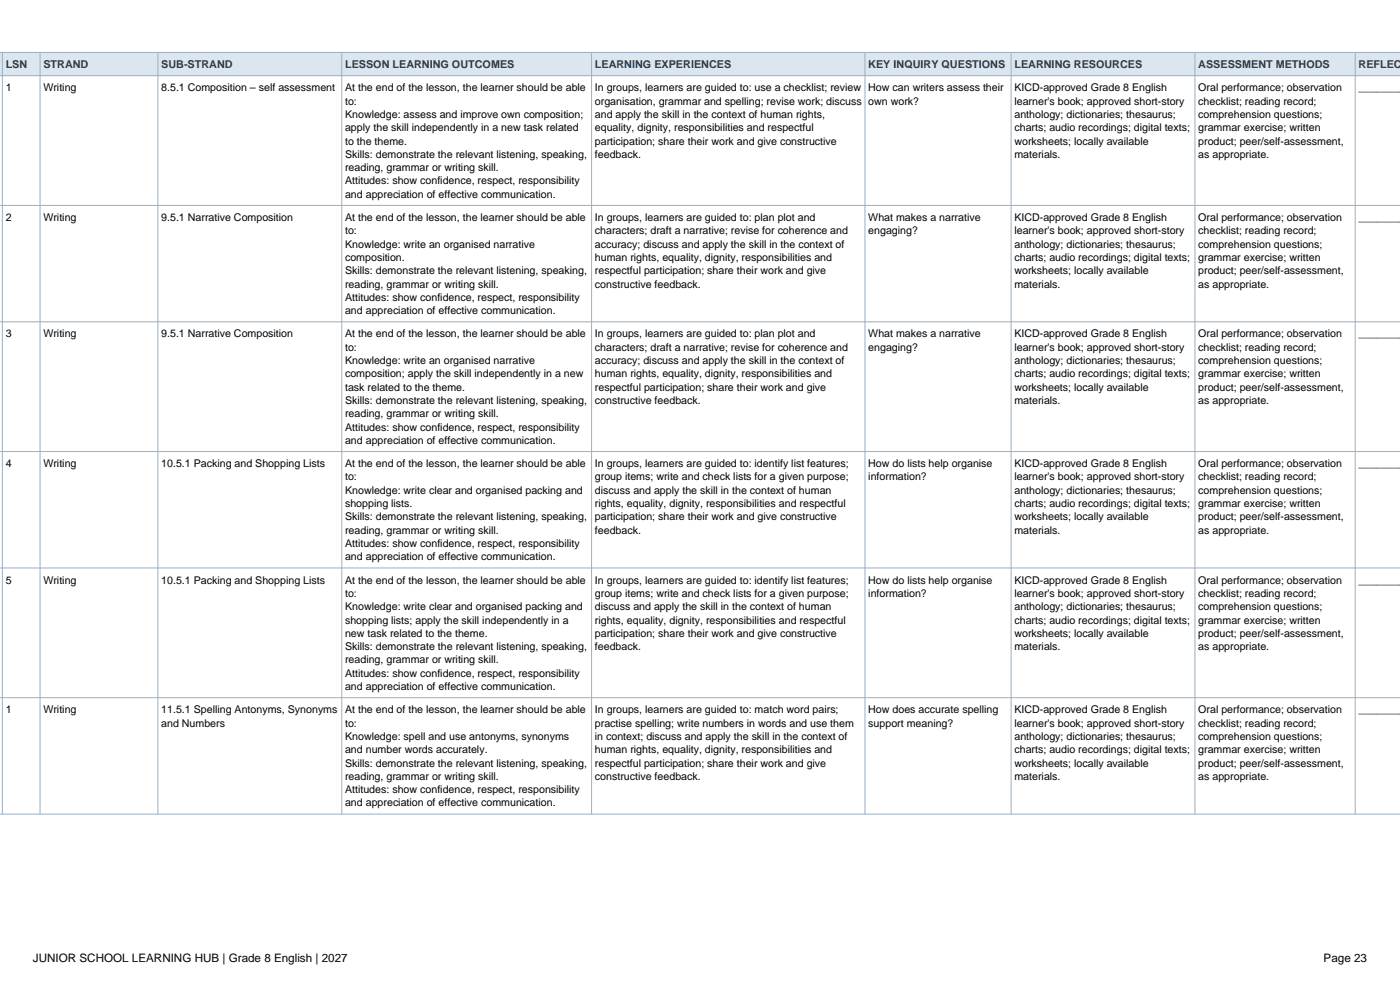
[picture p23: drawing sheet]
<svg xmlns="http://www.w3.org/2000/svg" width="297mm" height="210mm" viewBox="0 0 297 210" stroke-linecap="round" stroke-linejoin="round" font-family="sans-serif">
<defs><g id="words">
<g font-size="2.5">
<text x="7" y="204">JUNIOR SCHOOL LEARNING HUB | Grade 8 English | 2027</text>
<text x="280.8" y="204">Page 23</text>
</g>
<g font-size="2.3" fill="#17365d">
<text x="1.2" y="14.5">LSN</text>
<text x="9.2" y="14.5">STRAND</text>
<text x="34.2" y="14.5">SUB-STRAND</text>
<text x="73.2" y="14.5">LESSON LEARNING OUTCOMES</text>
<text x="126.2" y="14.5">LEARNING EXPERIENCES</text>
<text x="184.2" y="14.5">KEY INQUIRY QUESTIONS</text>
<text x="215.2" y="14.5">LEARNING RESOURCES</text>
<text x="254.2" y="14.5">ASSESSMENT METHODS</text>
<text x="288.2" y="14.5">REFLECT</text>
</g>
<g font-size="2.3">
<text x="1.2" y="19.4">1</text>
<text x="9.2" y="19.4">Writing</text>
<text x="34.2" y="19.4">8.5.1 Composition – self assessment</text>
<text x="73.2" y="19.4">At the end of the lesson, the learner should be able</text>
<text x="73.2" y="22.2">to:</text>
<text x="126.2" y="19.4">In groups, learners are guided to: use a checklist; review</text>
<text x="126.2" y="22.2">organisation, grammar and spelling; revise work; discuss</text>
<text x="184.2" y="19.4">How can writers assess their</text>
<text x="184.2" y="22.2">own work?</text>
<text x="215.2" y="19.4">KICD-approved Grade 8 English</text>
<text x="215.2" y="22.2">learner's book; approved short-story</text>
<text x="254.2" y="19.4">Oral performance; observation</text>
<text x="254.2" y="22.2">checklist; reading record;</text>
<text x="288.2" y="19.4">________</text>
<text x="73.2" y="25">Knowledge: assess and improve own composition;</text>
<text x="73.2" y="27.8">apply the skill independently in a new task related</text>
<text x="126.2" y="25">and apply the skill in the context of human rights,</text>
<text x="126.2" y="27.8">equality, dignity, responsibilities and respectful</text>
<text x="215.2" y="25">anthology; dictionaries; thesaurus;</text>
<text x="215.2" y="27.8">charts; audio recordings; digital texts;</text>
<text x="254.2" y="25">comprehension questions;</text>
<text x="254.2" y="27.8">grammar exercise; written</text>
<text x="73.2" y="30.7">to the theme.</text>
<text x="73.2" y="33.5">Skills: demonstrate the relevant listening, speaking,</text>
<text x="126.2" y="30.7">participation; share their work and give constructive</text>
<text x="126.2" y="33.5">feedback.</text>
<text x="215.2" y="30.7">worksheets; locally available</text>
<text x="215.2" y="33.5">materials.</text>
<text x="254.2" y="30.7">product; peer/self-assessment,</text>
<text x="254.2" y="33.5">as appropriate.</text>
<text x="73.2" y="36.3">reading, grammar or writing skill.</text>
<text x="73.2" y="39.1">Attitudes: show confidence, respect, responsibility</text>
<text x="73.2" y="41.9">and appreciation of effective communication.</text>
<text x="1.2" y="46.9">2</text>
<text x="9.2" y="46.9">Writing</text>
<text x="34.2" y="46.9">9.5.1 Narrative Composition</text>
<text x="73.2" y="46.9">At the end of the lesson, the learner should be able</text>
<text x="126.2" y="46.9">In groups, learners are guided to: plan plot and</text>
<text x="184.2" y="46.9">What makes a narrative</text>
<text x="215.2" y="46.9">KICD-approved Grade 8 English</text>
<text x="254.2" y="46.9">Oral performance; observation</text>
<text x="288.2" y="46.9">________</text>
<text x="73.2" y="49.7">to:</text>
<text x="73.2" y="52.5">Knowledge: write an organised narrative</text>
<text x="126.2" y="49.7">characters; draft a narrative; revise for coherence and</text>
<text x="126.2" y="52.5">accuracy; discuss and apply the skill in the context of</text>
<text x="184.2" y="49.7">engaging?</text>
<text x="215.2" y="49.7">learner's book; approved short-story</text>
<text x="215.2" y="52.5">anthology; dictionaries; thesaurus;</text>
<text x="254.2" y="49.7">checklist; reading record;</text>
<text x="254.2" y="52.5">comprehension questions;</text>
<text x="73.2" y="55.4">composition.</text>
<text x="73.2" y="58.2">Skills: demonstrate the relevant listening, speaking,</text>
<text x="126.2" y="55.4">human rights, equality, dignity, responsibilities and</text>
<text x="126.2" y="58.2">respectful participation; share their work and give</text>
<text x="215.2" y="55.4">charts; audio recordings; digital texts;</text>
<text x="215.2" y="58.2">worksheets; locally available</text>
<text x="254.2" y="55.4">grammar exercise; written</text>
<text x="254.2" y="58.2">product; peer/self-assessment,</text>
<text x="73.2" y="61">reading, grammar or writing skill.</text>
<text x="73.2" y="63.8">Attitudes: show confidence, respect, responsibility</text>
<text x="126.2" y="61">constructive feedback.</text>
<text x="215.2" y="61">materials.</text>
<text x="254.2" y="61">as appropriate.</text>
<text x="1.2" y="71.6">3</text>
<text x="9.2" y="71.6">Writing</text>
<text x="34.2" y="71.6">9.5.1 Narrative Composition</text>
<text x="73.2" y="66.6">and appreciation of effective communication.</text>
<text x="73.2" y="71.6">At the end of the lesson, the learner should be able</text>
<text x="126.2" y="71.6">In groups, learners are guided to: plan plot and</text>
<text x="184.2" y="71.6">What makes a narrative</text>
<text x="215.2" y="71.6">KICD-approved Grade 8 English</text>
<text x="254.2" y="71.6">Oral performance; observation</text>
<text x="288.2" y="71.6">________</text>
<text x="73.2" y="74.4">to:</text>
<text x="73.2" y="77.2">Knowledge: write an organised narrative</text>
<text x="126.2" y="74.4">characters; draft a narrative; revise for coherence and</text>
<text x="126.2" y="77.2">accuracy; discuss and apply the skill in the context of</text>
<text x="184.2" y="74.4">engaging?</text>
<text x="215.2" y="74.4">learner's book; approved short-story</text>
<text x="215.2" y="77.2">anthology; dictionaries; thesaurus;</text>
<text x="254.2" y="74.4">checklist; reading record;</text>
<text x="254.2" y="77.2">comprehension questions;</text>
<text x="73.2" y="80">composition; apply the skill independently in a new</text>
<text x="73.2" y="82.9">task related to the theme.</text>
<text x="126.2" y="80">human rights, equality, dignity, responsibilities and</text>
<text x="126.2" y="82.9">respectful participation; share their work and give</text>
<text x="215.2" y="80">charts; audio recordings; digital texts;</text>
<text x="215.2" y="82.9">worksheets; locally available</text>
<text x="254.2" y="80">grammar exercise; written</text>
<text x="254.2" y="82.9">product; peer/self-assessment,</text>
<text x="73.2" y="85.7">Skills: demonstrate the relevant listening, speaking,</text>
<text x="73.2" y="88.5">reading, grammar or writing skill.</text>
<text x="126.2" y="85.7">constructive feedback.</text>
<text x="215.2" y="85.7">materials.</text>
<text x="254.2" y="85.7">as appropriate.</text>
<text x="73.2" y="91.3">Attitudes: show confidence, respect, responsibility</text>
<text x="73.2" y="94.2">and appreciation of effective communication.</text>
<text x="1.2" y="99.1">4</text>
<text x="9.2" y="99.1">Writing</text>
<text x="34.2" y="99.1">10.5.1 Packing and Shopping Lists</text>
<text x="73.2" y="99.1">At the end of the lesson, the learner should be able</text>
<text x="73.2" y="101.9">to:</text>
<text x="126.2" y="99.1">In groups, learners are guided to: identify list features;</text>
<text x="126.2" y="101.9">group items; write and check lists for a given purpose;</text>
<text x="184.2" y="99.1">How do lists help organise</text>
<text x="184.2" y="101.9">information?</text>
<text x="215.2" y="99.1">KICD-approved Grade 8 English</text>
<text x="215.2" y="101.9">learner's book; approved short-story</text>
<text x="254.2" y="99.1">Oral performance; observation</text>
<text x="254.2" y="101.9">checklist; reading record;</text>
<text x="288.2" y="99.1">________</text>
<text x="73.2" y="104.7">Knowledge: write clear and organised packing and</text>
<text x="73.2" y="107.6">shopping lists.</text>
<text x="126.2" y="104.7">discuss and apply the skill in the context of human</text>
<text x="126.2" y="107.6">rights, equality, dignity, responsibilities and respectful</text>
<text x="215.2" y="104.7">anthology; dictionaries; thesaurus;</text>
<text x="215.2" y="107.6">charts; audio recordings; digital texts;</text>
<text x="254.2" y="104.7">comprehension questions;</text>
<text x="254.2" y="107.6">grammar exercise; written</text>
<text x="73.2" y="110.4">Skills: demonstrate the relevant listening, speaking,</text>
<text x="73.2" y="113.2">reading, grammar or writing skill.</text>
<text x="126.2" y="110.4">participation; share their work and give constructive</text>
<text x="126.2" y="113.2">feedback.</text>
<text x="215.2" y="110.4">worksheets; locally available</text>
<text x="215.2" y="113.2">materials.</text>
<text x="254.2" y="110.4">product; peer/self-assessment,</text>
<text x="254.2" y="113.2">as appropriate.</text>
<text x="73.2" y="116">Attitudes: show confidence, respect, responsibility</text>
<text x="73.2" y="118.9">and appreciation of effective communication.</text>
<text x="1.2" y="123.8">5</text>
<text x="9.2" y="123.8">Writing</text>
<text x="34.2" y="123.8">10.5.1 Packing and Shopping Lists</text>
<text x="73.2" y="123.8">At the end of the lesson, the learner should be able</text>
<text x="126.2" y="123.8">In groups, learners are guided to: identify list features;</text>
<text x="184.2" y="123.8">How do lists help organise</text>
<text x="215.2" y="123.8">KICD-approved Grade 8 English</text>
<text x="254.2" y="123.8">Oral performance; observation</text>
<text x="288.2" y="123.8">________</text>
<text x="73.2" y="126.6">to:</text>
<text x="73.2" y="129.4">Knowledge: write clear and organised packing and</text>
<text x="126.2" y="126.6">group items; write and check lists for a given purpose;</text>
<text x="126.2" y="129.4">discuss and apply the skill in the context of human</text>
<text x="184.2" y="126.6">information?</text>
<text x="215.2" y="126.6">learner's book; approved short-story</text>
<text x="215.2" y="129.4">anthology; dictionaries; thesaurus;</text>
<text x="254.2" y="126.6">checklist; reading record;</text>
<text x="254.2" y="129.4">comprehension questions;</text>
<text x="73.2" y="132.3">shopping lists; apply the skill independently in a</text>
<text x="73.2" y="135.1">new task related to the theme.</text>
<text x="73.2" y="137.9">Skills: demonstrate the relevant listening, speaking,</text>
<text x="126.2" y="132.3">rights, equality, dignity, responsibilities and respectful</text>
<text x="126.2" y="135.1">participation; share their work and give constructive</text>
<text x="126.2" y="137.9">feedback.</text>
<text x="215.2" y="132.3">charts; audio recordings; digital texts;</text>
<text x="215.2" y="135.1">worksheets; locally available</text>
<text x="215.2" y="137.9">materials.</text>
<text x="254.2" y="132.3">grammar exercise; written</text>
<text x="254.2" y="135.1">product; peer/self-assessment,</text>
<text x="254.2" y="137.9">as appropriate.</text>
<text x="73.2" y="140.7">reading, grammar or writing skill.</text>
<text x="73.2" y="143.5">Attitudes: show confidence, respect, responsibility</text>
<text x="73.2" y="146.4">and appreciation of effective communication.</text>
<text x="1.2" y="151.3">1</text>
<text x="9.2" y="151.3">Writing</text>
<text x="34.2" y="151.3">11.5.1 Spelling Antonyms, Synonyms</text>
<text x="34.2" y="154.1">and Numbers</text>
<text x="73.2" y="151.3">At the end of the lesson, the learner should be able</text>
<text x="73.2" y="154.1">to:</text>
<text x="126.2" y="151.3">In groups, learners are guided to: match word pairs;</text>
<text x="126.2" y="154.1">practise spelling; write numbers in words and use them</text>
<text x="184.2" y="151.3">How does accurate spelling</text>
<text x="184.2" y="154.1">support meaning?</text>
<text x="215.2" y="151.3">KICD-approved Grade 8 English</text>
<text x="215.2" y="154.1">learner's book; approved short-story</text>
<text x="254.2" y="151.3">Oral performance; observation</text>
<text x="254.2" y="154.1">checklist; reading record;</text>
<text x="288.2" y="151.3">________</text>
<text x="73.2" y="157">Knowledge: spell and use antonyms, synonyms</text>
<text x="73.2" y="159.8">and number words accurately.</text>
<text x="126.2" y="157">in context; discuss and apply the skill in the context of</text>
<text x="126.2" y="159.8">human rights, equality, dignity, responsibilities and</text>
<text x="215.2" y="157">anthology; dictionaries; thesaurus;</text>
<text x="215.2" y="159.8">charts; audio recordings; digital texts;</text>
<text x="254.2" y="157">comprehension questions;</text>
<text x="254.2" y="159.8">grammar exercise; written</text>
<text x="73.2" y="162.6">Skills: demonstrate the relevant listening, speaking,</text>
<text x="73.2" y="165.4">reading, grammar or writing skill.</text>
<text x="126.2" y="162.6">respectful participation; share their work and give</text>
<text x="126.2" y="165.4">constructive feedback.</text>
<text x="215.2" y="162.6">worksheets; locally available</text>
<text x="215.2" y="165.4">materials.</text>
<text x="254.2" y="162.6">product; peer/self-assessment,</text>
<text x="254.2" y="165.4">as appropriate.</text>
<text x="73.2" y="168.2">Attitudes: show confidence, respect, responsibility</text>
<text x="73.2" y="171.1">and appreciation of effective communication.</text>
</g>
</g></defs>
<path d="M-.1 11.1h297.2v5h-297.2z" fill-rule="evenodd" fill="#dce6f1"/>
<g fill="none" stroke="#9aafc1" stroke-width=".21">
<path d="M0 11.1h297.1M0 16.1h297.1M.5 11.1v161.6M8.5 11.1v161.6M33.5 11.1v161.6M72.5 11.1v161.6M125.5 11.1v161.6M183.5 11.1v161.6M214.5 11.1v161.6M253.5 11.1v161.6M287.5 11.1v161.6M0 43.6h297.1"/>
<path d="M0 68.3h297.1M0 95.8h297.1M0 120.5h297.1M0 148h297.1M0 172.7h297.1"/>
</g>
<use href="#words"/>
</svg>
